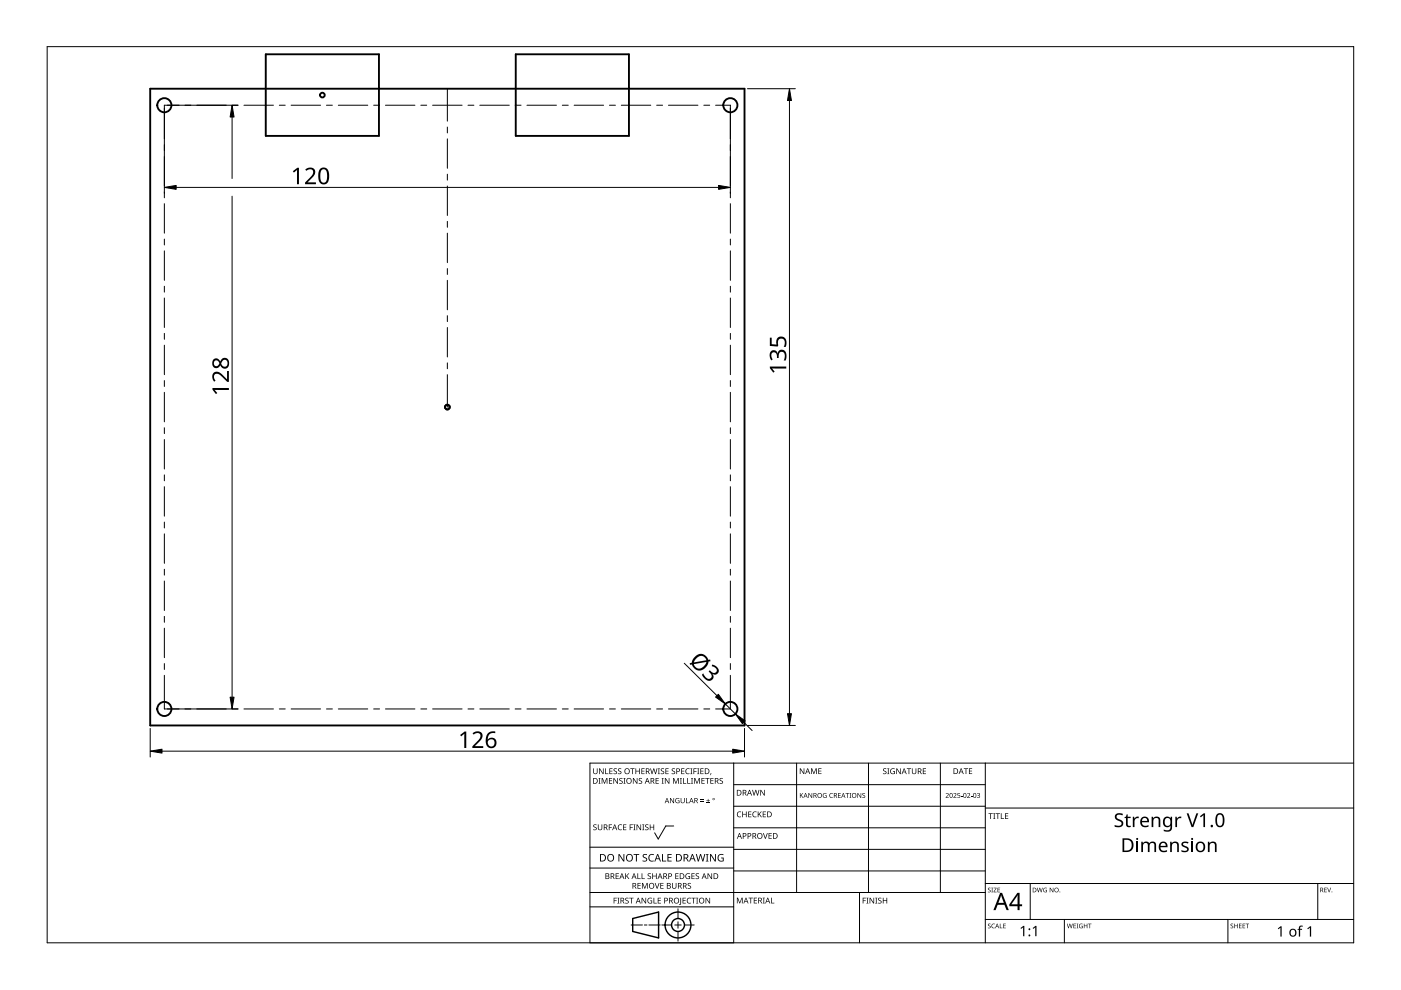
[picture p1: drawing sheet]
<svg xmlns="http://www.w3.org/2000/svg" width="297mm" height="210mm" viewBox="0 0 297 210" stroke-linecap="round" stroke-linejoin="round" font-family="sans-serif">
<g fill="none" stroke="#000" stroke-width=".21">
<path d="M94.8 18.8v6.9M34.8 30.7v1.2M34.8 33.2v6.2M38 22.3h-3.2v7.1M39.2 22.3h1.3M41.7 22.3h6.3M49.2 22.3h1.3M51.7 22.3h6.3M59.2 22.3h1.3M61.7 22.3h6.3M69.2 22.3h1.3M71.7 22.3h6.3"/>
<path d="M79.2 22.3h1.3M81.7 22.3h6.3M89.2 22.3h1.3M91.7 22.3h6.3M94.8 26.9v1.3M94.8 29.4v6.3M94.8 36.9v1.3M94.8 39.4v6.3M99.2 22.3h1.3M101.7 22.3h6.3M109.2 22.3h1.3M111.7 22.3h6.3"/>
<path d="M119.2 22.3h1.3M121.7 22.3h6.3M129.2 22.3h1.3M131.7 22.3h6.3M139.2 22.3h1.3M141.7 22.3h6.3M149.2 22.3h1.3M151.7 22.3h3.2v7.1M154.9 30.7v1.2M154.9 33.2v6.2M34.8 40.7v1.2M34.8 43.2v6.2"/>
<path d="M34.8 50.7v1.2M34.8 53.2v6.2M94.8 46.9v1.3M94.8 49.4v6.3M94.8 56.9v1.3M94.8 59.4v6.3M154.9 40.7v1.2M154.9 43.2v6.2M154.9 50.7v1.2M154.9 53.2v6.2M34.8 60.7v1.2M34.8 63.2v6.2"/>
<path d="M34.8 70.7v1.2M34.8 73.2v6.2M94.8 66.9v1.3M94.8 69.4v6.3M94.8 76.9v1.3M94.8 79.4v6.9M154.9 60.7v1.2M154.9 63.2v6.2M154.9 70.7v1.2M154.9 73.2v6.2M34.8 80.7v1.2M34.8 83.2v6.2"/>
<path d="M34.8 90.7v1.2M34.8 93.2v6.2M154.9 80.7v1.2M154.9 83.2v6.2M154.9 90.7v1.2M154.9 93.2v6.2M34.8 100.7v1.2M34.8 103.2v6.2M34.8 110.7v1.2M34.8 113.2v6.2M154.9 100.7v1.2M154.9 103.2v6.2"/>
<path d="M154.9 110.7v1.2M154.9 113.2v6.2M34.8 120.7v1.2M34.8 123.2v6.2M34.8 130.7v1.2M34.8 133.2v6.2M154.9 120.7v1.2M154.9 123.2v6.2M154.9 130.7v1.2M154.9 133.2v6.2M34.8 140.7v1.2M34.8 143.2v7.1h3.2"/>
<path d="M39.2 150.3h1.3M41.7 150.3h6.3M49.2 150.3h1.3M51.7 150.3h6.3M59.2 150.3h1.3M61.7 150.3h6.3M69.2 150.3h1.3M71.7 150.3h6.3M79.2 150.3h1.3M81.7 150.3h6.3M89.2 150.3h1.3M91.7 150.3h6.3"/>
<path d="M99.2 150.3h1.3M101.7 150.3h6.3M109.2 150.3h1.3M111.7 150.3h6.3M119.2 150.3h1.3M121.7 150.3h6.3M129.2 150.3h1.3M131.7 150.3h6.3M139.2 150.3h1.3M141.7 150.3h6.3M149.2 150.3h1.3M154.9 143.2v7.1h-3.2"/>
<path d="M154.9 140.7v1.2"/>
</g>
<g fill="none" stroke="#000" stroke-width=".4">
<path d="M31.8 18.8h126.1v135h-126.1zM56.3 11.5h24v17.3h-24zM109.3 11.5h24v17.3h-24z"/>
<circle cx="34.8" cy="22.3" r="1.5"/>
<circle cx="154.9" cy="22.3" r="1.5"/>
<circle cx="34.8" cy="150.3" r="1.5"/>
<circle cx="154.9" cy="150.3" r="1.5"/>
</g>
<g fill="none" stroke="#000" stroke-width=".4">
<circle cx="68.3" cy="20.2" r=".5"/>
<circle cx="94.8" cy="86.3" r=".5"/>
</g>
<path d="M10 9.9h277v190h-277z" fill="none" stroke="#000" stroke-width=".21"/>
<g fill="none" stroke="#000" stroke-width=".21">
<path d="M125.1 179.6h30.5M142.8 175.1h-1.6l-1.6 2.8-.8-1.3M155.6 161.8v38.1h-30.5v-38.1h161.9M155.6 166.4h53.3M155.6 170.9h53.3M155.6 175.5h53.3M168.9 161.8v27.4M184.1 161.8v27.4M199.4 161.8v27.4M208.9 161.8v38.1M208.9 171.3h78.1M125.1 192.3h30.5"/>
<path d="M125.1 189.2h83.8M125.1 184h30.5M133.8 196.1h2.4M136.6 196.1h.6M137.6 196.1h2.4M140.3 196.1h2.1M143.1 196.1h1.3M143.7 192.7v2M143.7 195.4v1.4M143.7 197.5v2M145.1 196.1h2.1M155.6 180.1h53.3"/>
<path d="M155.6 184.7h53.3M182.2 189.2v10.7M208.9 194.9h78.1M208.9 187.3h78.1M218.4 187.3v7.6M225.7 194.9v5M260.3 194.9v5M279.4 187.3v7.6"/>
</g>
<g fill="#000">
<path d="M125.8 174.9l.5-.1h.2l-.1 .2a.25 .25 0 0 0-.3-.1 .25 .25 0 0 0 0 .4 .4 .4 0 0 1 .4 .3 .4 .4 0 0 1-.2 .5 .4 .4 0 0 1-.5-.3v.1a.27 .27 0 0 0 .5 0 .27 .27 0 0 0-.1-.4l-.4-.2zM125.8 162.9h.1v.8a.32 .32 0 0 0 .3 .3 .32 .32 0 0 0 .3-.3v-.8h.2v.8a.47 .47 0 0 1-.5 .4 .47 .47 0 0 1-.4-.4zM126.9 165h.4l-.1 .1v1l.1 .1h-.4l.1-.1v-1zM126.8 174.8h.1v.8a.32 .32 0 0 0 .3 .3 .32 .32 0 0 0 .3-.3v-.8h.2v.8a.47 .47 0 0 1-.5 .4 .47 .47 0 0 1-.4-.4zM127 162.9h.2l.6 1v-1h.2v1.2h-.2l-.7-1 .1 1h-.2zM127.6 165h.2l.4 1 .4-1h.2v1.2h-.2v-1.1l-.4 1.1h-.1l-.4-1.1v1.1h-.1zM128.3 162.9h.2v1.1h.5v.1h-.7zM129.1 174.8h.7v.1h-.6v.5h.5v.1h-.5v.5h-.1zM129.1 165h.7v.1h-.5v.4h.5v.1h-.5v.4h.5v.2h-.7zM129.2 162.9h.7v.1h-.5v.4h.4v.2h-.4v.4h.5v.1h-.7zM130.1 163l.5-.1 .2 .1v.1a.25 .25 0 0 0-.4-.1 .25 .25 0 0 0 0 .4 .4 .4 0 0 1 .4 .3 .4 .4 0 0 1-.2 .5 .4 .4 0 0 1-.5-.3v.1a.27 .27 0 0 0 .5 0 .27 .27 0 0 0-.1-.4l-.4-.2zM130.1 165h.1l.7 1v-1h.1v1.2h-.2l-.6-1v1h-.1z"/>
<path d="M131.1 175l.5-.2 .3 .1-.1 .1a.49 .49 0 0 0-.7 .4 .49 .49 0 0 0 .8 .4 .57 .57 0 0 1-.8 0 .57 .57 0 0 1 0-.8zM131.1 163l.4-.1 .2 .1v.1a.25 .25 0 0 0-.4-.1 .25 .25 0 0 0 0 .4 .4 .4 0 0 1 .5 .3 .4 .4 0 0 1-.3 .5 .4 .4 0 0 1-.5-.3l.1 .1a.27 .27 0 0 0 .4 0 .27 .27 0 0 0-.1-.4l-.3-.2zM131.3 165.1l.5-.2 .2 .1v.1a.25 .25 0 0 0-.4-.1 .25 .25 0 0 0 0 .4 .4 .4 0 0 1 .4 .3 .4 .4 0 0 1-.2 .5 .4 .4 0 0 1-.5-.2h.1a.27 .27 0 0 0 .4 .1 .27 .27 0 0 0-.1-.4l-.4-.3zM132.2 165h.4l-.1 .1v1l.1 .1h-.4l.1-.1v-1zM132.1 174.8h.7v.1h-.5v.4h.5v.1h-.5v.5h.5v.1h-.7zM133.5 174.8h.7v.1h-.5v.5h.5v.1h-.5v.5h-.2zM133.6 162.9h.9v.1h-.3v1.1h-.2v-1.1h-.4zM134.3 174.8h.4l-.1 .1v1l.1 .1h-.4l.1-.1v-1zM134.2 165h.2l.6 1v-1h.2v1.2h-.2l-.7-1v1h-.1zM134.7 162.9h.2v.5h.6v-.5h.2v1.2h-.2v-.5h-.6v.5h-.2zM135 174.8h.1l.7 1v-1h.1v1.2h-.2l-.6-1v1h-.1zM135.5 165.1l.4-.2 .2 .1v.1a.25 .25 0 0 0-.4-.1 .25 .25 0 0 0 0 .4 .4 .4 0 0 1 .5 .3 .4 .4 0 0 1-.3 .5 .4 .4 0 0 1-.5-.2h.1a.27 .27 0 0 0 .4 .1 .27 .27 0 0 0-.1-.4l-.3-.3z"/>
<path d="M136.2 174.8h.4l-.1 .1v1l.1 .1h-.4l.1-.1v-1zM136 162.9h.7v.1h-.6v.4h.5v.2h-.5v.4h.6v.1h-.7zM136.8 174.9l.4-.1h.3l-.1 .2a.25 .25 0 0 0-.3-.1 .25 .25 0 0 0 0 .4 .4 .4 0 0 1 .4 .3 .4 .4 0 0 1-.3 .5 .4 .4 0 0 1-.4-.3v.1a.27 .27 0 0 0 .5 0 .27 .27 0 0 0-.1-.4l-.4-.2zM137.8 174.8h.1v.5h.6v-.5h.2v1.2h-.2v-.6h-.6v.6h-.1zM137.8 162.9h.2l.3 1 .2-1h.2l.3 1 .2-1h.2l-.3 1.2h-.2l-.3-1-.3 1h-.1zM139 165h.7v.1h-.5v.4h.4v.1h-.4v.4h.5v.2h-.7zM139.5 162.9h.4l-.1 .1v1l.1 .1h-.4l.1-.1v-1zM140.3 165h.4l-.1 .1v1l.1 .1h-.4l.1-.1v-1zM140.1 163l.5-.1 .2 .1v.1a.25 .25 0 0 0-.4-.1 .25 .25 0 0 0 0 .4 .4 .4 0 0 1 .4 .3 .4 .4 0 0 1-.2 .5 .4 .4 0 0 1-.5-.3l.1 .1a.27 .27 0 0 0 .4 0 .27 .27 0 0 0-.1-.4l-.4-.2zM141.1 162.9h.7v.1h-.6v.4h.5v.2h-.5v.4h.6v.1h-.7zM141 165h.1l.7 1v-1h.1v1.2h-.2l-.6-1v1h-.1zM142.1 169.2h.1l.6 .9v-.9h.1v1.1h-.1l-.6-.9v.9h-.1z"/>
<path d="M142.5 163l.4-.1 .2 .1v.1a.25 .25 0 0 0-.4-.1 .25 .25 0 0 0 0 .4 .4 .4 0 0 1 .4 .3 .4 .4 0 0 1-.2 .5 .4 .4 0 0 1-.5-.3l.1 .1a.27 .27 0 0 0 .4 0 .27 .27 0 0 0-.1-.4l-.4-.2zM142.7 165h.2l.4 1 .4-1h.2v1.2h-.1v-1.1l-.4 1.1h-.2l-.4-1.1v1.1h-.1zM143.3 169.3l.5-.1 .3 .1-.1 .1a.45 .45 0 0 0-.7 .3 .45 .45 0 0 0 .6 .5v-.4h-.2v-.1h.4v.6a.6 .6 0 0 1-.8-.2 .6 .6 0 0 1 0-.8zM144.1 165h.5l-.2 .1v1l.2 .1h-.5l.2-.1v-1zM144.8 165h.2v1h.5v.2h-.7zM144.4 162.9h.7v.1h-.5v.4h.5v.2h-.5v.4h.5v.1h-.7zM144.3 169.2h.2v.7a.28 .28 0 0 0 .2 .3 .28 .28 0 0 0 .3-.3v-.7h.2v.7a.42 .42 0 0 1-.5 .4 .42 .42 0 0 1-.4-.4zM145.4 169.2h.2v1h.5v.1h-.7zM145.7 165h.2v1h.5v.2h-.7zM145.5 163.1l.4-.2 .3 .1v.1a.49 .49 0 0 0-.7 .4 .49 .49 0 0 0 .7 .5 .57 .57 0 0 1-.8-.1 .57 .57 0 0 1 0-.8zM146.4 162.9h.4l-.1 .1v1l.1 .1h-.4l.1-.1v-1zM146.5 165h.4l-.1 .1v1l.1 .1h-.4l.1-.1v-1z"/>
<path d="M147 162.9h.7v.1h-.5v.5h.5v.1h-.5v.5h-.2zM147.2 165h.2l.4 1 .4-1h.2v1.2h-.2l.1-1.1-.5 1.1h-.1l-.4-1.1v1.1h-.1zM147.8 162.9h.5l-.2 .1v1l.2 .1h-.5l.2-.1v-1zM148.5 169.9h.7v.1h-.7zM148.5 169.5h.7v.2h-.7zM148.5 162.9h.7v.1h-.6v.4h.5v.2h-.5v.4h.6v.1h-.7zM148.7 165h.7v.1h-.5v.4h.5v.1h-.5v.4h.5v.2h-.7zM149.8 170.2h.7v.1h-.7zM149.5 165h.9v.1h-.3v1.1h-.2v-1.1h-.4zM150.1 169.4l.1 .3h.3l-.3 .1v.3l-.1-.3h-.3l.3-.1zM150.7 163.9h.1l-.2 .4zM150.6 165h.7v.1h-.5v.4h.5v.1h-.5v.4h.5v.2h-.7z"/>
<path d="M152.6 165.1l.4-.2 .3 .1-.1 .1a.25 .25 0 0 0-.4-.1 .25 .25 0 0 0 0 .4 .4 .4 0 0 1 .5 .3 .4 .4 0 0 1-.3 .5 .4 .4 0 0 1-.5-.2h.1a.27 .27 0 0 0 .5 .1 .27 .27 0 0 0-.1-.4l-.4-.3zM156.4 172.2l.4-.2 .4 .1-.1 .1a.49 .49 0 0 0-.7 .5 .49 .49 0 0 0 .7 .4 .57 .57 0 0 1-.8 0 .57 .57 0 0 1 0-.8zM157.4 172.1h.1v.5h.7v-.5h.1v1.2h-.1v-.6h-.7v.6h-.1zM158.6 172.1h.7v.1h-.5v.4h.5v.1h-.5v.4h.5v.2h-.7zM159.7 172.2l.4-.2 .3 .1v.1a.49 .49 0 0 0-.7 .5 .49 .49 0 0 0 .7 .4 .57 .57 0 0 1-.8 0 .57 .57 0 0 1 0-.8zM159.5 167.5h.1l.3 1 .3-1h.1l.3 1 .3-1h.1l-.3 1.2h-.2l-.3-1.1-.3 1.1h-.1zM160.7 172.1h.1v.6l.5-.6h.2l-.5 .5 .5 .7h-.1l-.5-.6-.1 .6h-.1zM161.8 176.6h.1l.4 1.1 .3-1.1h.2l-.5 1.2h-.1zM161.2 167.5h.2l.6 1v-1h.2v1.2h-.2l-.7-1v1h-.1zM161.7 172.1h.7v.1h-.5v.4h.5v.1h-.5v.4h.5v.2h-.7zM162.9 176.6h.7v.2h-.5v.3h.5v.2h-.5v.4h.5v.1h-.7zM169.6 168.1h.1v.5l.6-.5-.4 .5 .4 .6-.5-.5-.1 .5h-.1z"/>
<path d="M169.6 162.9h.2l.6 1v-1h.1v1.2h-.1l-.7-1v1h-.1zM171.4 168.1h.1l.6 .9v-.9h.1v1.1h-.1l-.6-.9v.9h-.1zM172 162.9h.2l.4 1 .3-1h.3v1.2h-.2v-1l-.4 1h-.1l-.4-1.1v1.1h-.1zM173.5 162.9h.7v.1h-.5v.4h.4v.1h-.4v.5h.5v.1h-.7zM174.6 168.3l.4-.2 .3 .1-.2 .1a.42 .42 0 0 0-.5 .4 .42 .42 0 0 0 .5 .3v-.3l-.2-.1h.4v.5a.56 .56 0 0 1-.8-.1 .56 .56 0 0 1 .1-.7zM176 168.3l.3-.2 .3 .1v.1a.41 .41 0 0 0-.6 .4 .41 .41 0 0 0 .6 .3 .48 .48 0 0 1-.7 0 .48 .48 0 0 1 .1-.7zM177.7 168.1h.6v.2h-.5v.3h.4v.1h-.4v.4h.5v.1h-.6zM179.3 168.1h.7v.2h-.3v.9h-.1v-.9h-.3zM180.1 168.1h.4l-.1 .1v.9l.1 .1h-.4l.1-.1zM181.8 168.1h.1l.6 .9v-.9h.1v1.1h-.2l-.5-.9v.9h-.1zM182.9 168.2l.3-.1 .2 .1v.1a.25 .25 0 0 0-.4-.1 .25 .25 0 0 0 0 .4 .25 .25 0 0 0 .3 .1 .32 .32 0 0 1 0 .5 .32 .32 0 0 1-.5-.2 .25 .25 0 0 0 .4 .1 .25 .25 0 0 0 0-.3l-.3-.3zM187.3 163l.4-.1 .2 .1v.1a.25 .25 0 0 0-.4-.1 .25 .25 0 0 0 0 .4 .4 .4 0 0 1 .5 .3 .4 .4 0 0 1-.3 .5 .4 .4 0 0 1-.5-.3l.1 .1a.27 .27 0 0 0 .4 0 .27 .27 0 0 0-.1-.4l-.3-.2z"/>
<path d="M188.1 162.9h.5l-.2 .1v1l.2 .1h-.5l.2-.1v-1zM188.9 163.1l.5-.2 .3 .1v.1a.5 .5 0 0 0-.8 .4 .5 .5 0 0 0 .7 .5v-.4h-.3v-.1h.4v.6a.66 .66 0 0 1-.8-.1 .66 .66 0 0 1 0-.9zM190 162.9h.2l.7 1-.1-1h.2v1.2h-.2l-.6-1v1h-.2zM192.3 162.9h.9v.1h-.4v1.1h-.2v-1.1h-.3zM193.3 162.9h.2v.8a.32 .32 0 0 0 .3 .3 .32 .32 0 0 0 .3-.3v-.8h.2v.8a.47 .47 0 0 1-.5 .4 .47 .47 0 0 1-.5-.4zM195.7 162.9h.6v.1h-.5v.4h.5v.2h-.5v.4h.5v.1h-.6zM200.5 168.3a.37 .37 0 0 1 .6 0 .37 .37 0 0 1-.2 .5l-.2 .3h.5v.1h-.7l.3-.4a.27 .27 0 0 0 .2-.4 .27 .27 0 0 0-.4-.1zM202.1 168.3a.37 .37 0 0 1 .6 0 .37 .37 0 0 1-.2 .5l-.2 .3h.5v.1h-.7l.3-.4a.27 .27 0 0 0 .3-.4 .27 .27 0 0 0-.5-.1zM203 168.1h.5v.2h-.4v.3a.34 .34 0 0 1 .5 .1 .34 .34 0 0 1-.2 .5 .34 .34 0 0 1-.4-.2 .29 .29 0 0 0 .4 .1 .29 .29 0 0 0 0-.5 .29 .29 0 0 0-.4 0zM203.8 168.7h.3v.1h-.3zM204.3 162.9h1v.1h-.4v1.1h-.2v-1.1h-.4zM205.1 168.3a.37 .37 0 0 1 .5 0 .37 .37 0 0 1-.2 .5l-.2 .3h.5v.1h-.7l.3-.4a.27 .27 0 0 0 .3-.4 .27 .27 0 0 0-.4-.1z"/>
<path d="M205.8 168.7h.4v.1h-.4zM205.4 162.9h.7v.1h-.5v.4h.5v.1h-.5v.5h.5v.1h-.7zM207.1 168.2a.32 .32 0 0 1 .5-.1 .32 .32 0 0 1 0 .5 .33 .33 0 0 1 .1 .6 .33 .33 0 0 1-.6-.2 .26 .26 0 0 0 .4 .1 .26 .26 0 0 0 .1-.4l-.3-.1a.23 .23 0 0 0 .3-.1 .23 .23 0 0 0-.1-.3 .23 .23 0 0 0-.3 .1zM209.6 172.4h.9v.2h-.4v1h-.1v-1h-.4zM210.6 172.4h.4l-.1 .1v1l.1 .1h-.4l.1-.1v-1zM211.1 172.4h.9v.2h-.4v1h-.1v-1h-.4zM212.2 172.4h.2v1.1h.5v.1h-.7zM213.1 172.4h.7v.2h-.6v.3h.5v.2h-.5v.4h.6v.1h-.7zM236.5 172.7a1.38 1.38 0 0 1 1.6-.1l-.1 .3-.4-.1a.55 .55 0 0 0-.9 .3 .55 .55 0 0 0 .7 .6 .88 .88 0 0 1 .7 1.2 .88 .88 0 0 1-1.2 .5l-.6-.1v-.4l.2 .1a.82 .82 0 0 0 1.3-.4l-.1-.3-.5-.2a.88 .88 0 0 1-.7-1.4zM238.9 172.7h.2v.5h.6v.3h-.6v1.2l.2 .4h.4v.2a.67 .67 0 0 1-1-.6v-1.2h-.3v-.2l.3-.2zM240.2 173.2h.3v.4l.4-.4h.6l-.1 .3h-.5l-.3 .3-.1 1.6h-.3zM244.2 173.2h.3v.3a.83 .83 0 0 1 .9-.3 .83 .83 0 0 1 .6 .7v1.5h-.3v-1.4a.59 .59 0 0 0-.8-.6 .59 .59 0 0 0-.4 .8v1.2h-.3z"/>
<path d="M249.2 173.2h.3v.4l.4-.4h.6l-.1 .3h-.5l-.3 .3v1.6h-.4zM251.6 172.4h.4l.8 2.6 .9-2.6h.3l-1 3h-.4zM254.4 173.1l.8-.7h.3v3h-.4l.1-2.6-.6 .5zM130.1 190.3h.7v.2h-.5v.4h.4v.1h-.4v.6h-.2zM130.5 185.2h.7v.1h-.5v.4h.5v.1h-.5v.4h.5v.2h-.7zM130.9 190.3h.4l-.1 .2v.9l.1 .2h-.4l.1-.2v-.9zM131.1 181.1h.3l.8 1.3v-1.3h.2v1.6h-.3l-.8-1.4v1.4h-.2zM132.6 190.5l.4-.2 .3 .1-.1 .1a.25 .25 0 0 0-.4-.1 .25 .25 0 0 0 0 .4 .4 .4 0 0 1 .5 .3 .4 .4 0 0 1-.3 .5 .4 .4 0 0 1-.5-.2h.1a.27 .27 0 0 0 .5 .1 .27 .27 0 0 0-.1-.5l-.4-.2zM132.6 185.2h.1v.6l.6-.6h.1l-.5 .5 .5 .7h-.1l-.5-.6-.1 .6h-.1zM133.4 190.3h.9v.2h-.4v1.1h-.1v-1.1h-.4zM134.3 181.1h1.2v.2h-.5v1.4h-.2v-1.4h-.5zM135.1 185.2h.2v1h.5v.2h-.7z"/>
<path d="M135.2 187.2h.6v.1h-.5v.4h.5v.2h-.5v.4h.5v.1h-.6zM136 185.2h.2v1h.5v.2h-.7zM136.1 187.2h.2l.4 1 .4-1h.2v1.2h-.1v-1l-.4 1h-.2l-.4-1 .1 1h-.2zM136 190.3h.2l.7 1.1-.1-1.1h.2v1.3h-.2l-.6-1v1h-.2zM136.3 181.2l.3-.1h.6l-.2 .2a.33 .33 0 0 0-.5 .1 .33 .33 0 0 0 .4 .4 .49 .49 0 0 1 .3 .7 .49 .49 0 0 1-.8 .2l-.2-.1v-.2l.3 .1a.35 .35 0 0 0 .5-.2 .35 .35 0 0 0-.4-.4l-.3-.3zM137.4 190.5l.6-.2 .3 .1-.1 .1a.5 .5 0 0 0-.8 .4 .5 .5 0 0 0 .7 .5v-.3h-.3v-.2h.5v.6a.66 .66 0 0 1-.9-.1 .66 .66 0 0 1 0-.9zM137.4 185.3l.4-.2 .2 .1v.1a.25 .25 0 0 0-.4-.1 .25 .25 0 0 0 0 .4 .4 .4 0 0 1 .4 .3 .4 .4 0 0 1-.2 .5 .4 .4 0 0 1-.5-.2h.1a.27 .27 0 0 0 .4 .1 .27 .27 0 0 0-.1-.4l-.4-.3zM137.7 181.3l.5-.2h.5l-.1 .2a.63 .63 0 0 0-.9 .6 .63 .63 0 0 0 .9 .5v.2a.83 .83 0 0 1-1-.3 .83 .83 0 0 1 .1-1zM138.6 190.3h.1v1.1h.5v.2h-.6zM138.8 187.2h.2l.3 1.1 .4-1.1h.1l-.4 1.2h-.2zM138.3 185.2h.2v.5h.6v-.5h.1v1.2h-.1v-.6h-.6v.6h-.2zM139.5 190.3h.6v.2h-.5v.4h.5v.1h-.5v.4h.5v.2h-.6z"/>
<path d="M140.4 181.1h.2v1.4h.6v.2h-.8zM140 187.2h.7v.1h-.5v.4h.4v.2h-.4v.4h.5v.1h-.7zM141.5 181.1h.9v.2h-.7v.4h.7v.2h-.7v.6h.7v.2h-.9zM142.5 187.2h.1v.8a.32 .32 0 0 0 .4 .3 .32 .32 0 0 0 .3-.3v-.8h.1v.8a.47 .47 0 0 1-.5 .4 .47 .47 0 0 1-.4-.4zM143.2 185.2h.7v.1h-.6v.4h.5v.1h-.5v.4h.6v.2h-.7zM144.2 190.3h.2v1.3l-.1 .2-.3 .1v-.2l.2-.1zM144.7 190.3h.7v.2h-.5v.4h.5v.1h-.5v.4h.5v.2h-.7zM145.5 185.3l.4-.2 .4 .1-.1 .1a.5 .5 0 0 0-.7 .4 .5 .5 0 0 0 .7 .5v-.3h-.3v-.2h.4v.6a.66 .66 0 0 1-.9-.1 .66 .66 0 0 1 .1-.9zM145.8 190.5l.4-.2 .3 .1v.1a.49 .49 0 0 0-.7 .5 .49 .49 0 0 0 .7 .4 .57 .57 0 0 1-.8 0 .57 .57 0 0 1 0-.8zM145.9 187.3l.4-.1 .2 .1v.1a.25 .25 0 0 0-.4-.1 .25 .25 0 0 0 0 .4 .4 .4 0 0 1 .4 .3 .4 .4 0 0 1-.2 .5 .4 .4 0 0 1-.5-.3l.1 .1a.27 .27 0 0 0 .4 0 .27 .27 0 0 0-.1-.4l-.4-.2zM146.6 190.3h.9v.2h-.4v1.1h-.1v-1.1h-.4zM146.6 185.2h.7v.1h-.5v.4h.5v.1h-.5v.4h.5v.2h-.7z"/>
<path d="M147.6 190.3h.4l-.1 .2v.9l.1 .2h-.4l.1-.2v-.9zM147.5 185.3l.5-.2 .2 .1v.1a.25 .25 0 0 0-.4-.1 .25 .25 0 0 0 0 .4 .4 .4 0 0 1 .4 .3 .4 .4 0 0 1-.2 .5 .4 .4 0 0 1-.5-.2h.1a.27 .27 0 0 0 .4 .1 .27 .27 0 0 0-.1-.4l-.4-.3zM147.5 181.1h.2l.4 1.3 .3-1.3h.2l.4 1.3 .3-1.3h.2l-.4 1.6h-.2l-.4-1.4-.3 1.4h-.2zM149.7 181.1h.5l-.2 .1v1.3l.2 .2h-.5l.1-.2v-1.3zM149.6 190.3h.2l.6 1.1v-1.1h.2v1.3h-.2l-.7-1v1h-.1zM150 185.2h.2l.6 1v-1h.2v1.2h-.2l-.7-1 .1 1h-.2zM150.5 181.1h.3l.8 1.3v-1.3h.2v1.6h-.3l-.8-1.4v1.4h-.2zM152.3 181.3l.8-.2h.3l-.1 .2a.65 .65 0 0 0-1 .5 .65 .65 0 0 0 .9 .7v-.5h-.3v-.2h.5v.8a.86 .86 0 0 1-1.1-.2 .86 .86 0 0 1 0-1.1zM156.2 190.3h.3l.3 1 .4-1h.3v1.2h-.2v-1l-.4 1h-.1l-.4-1v1h-.2zM158.7 190.3h.9v.2h-.3v1h-.2v-1h-.4zM159.8 190.3h.7v.2h-.5v.3h.5v.2h-.5v.4h.5v.1h-.7zM161.7 190.3h.5l-.2 .2v.9l.2 .1h-.5l.2-.1v-.9z"/>
<path d="M163.5 190.3h.1v1.1h.6v.1h-.7zM182.9 190.3h.7v.2h-.5v.4h.5v.1h-.5v.6h-.2zM183.7 190.3h.4l-.1 .2v.9l.1 .2h-.4l.1-.2v-.9zM184.4 190.3h.1l.7 1v-1h.1v1.3h-.1l-.7-1v1h-.1zM185.6 190.3h.4l-.1 .2v.9l.1 .2h-.4l.1-.2v-.9zM186.2 190.5l.5-.2 .2 .1v.1a.25 .25 0 0 0-.4-.1 .25 .25 0 0 0 0 .4 .4 .4 0 0 1 .4 .3 .4 .4 0 0 1-.2 .5 .4 .4 0 0 1-.5-.2 .27 .27 0 0 0 .5 .1 .27 .27 0 0 0-.1-.5l-.4-.2zM187.2 190.3h.1v.6h.6v-.6h.2v1.3h-.2v-.6h-.6v.6h-.1zM209.5 188.3l.3-.1 .2 .2a.24 .24 0 0 0-.3-.1 .24 .24 0 0 0-.1 .3 .24 .24 0 0 0 .3 .1 .31 .31 0 0 1 0 .5 .31 .31 0 0 1-.5-.2 .23 .23 0 0 0 .4 .2 .23 .23 0 0 0 0-.4l-.3-.2zM209.5 195.9l.3-.1 .2 .2a.24 .24 0 0 0-.3-.1 .24 .24 0 0 0-.1 .3 .24 .24 0 0 0 .3 .1 .31 .31 0 0 1 0 .5 .31 .31 0 0 1-.5-.1 .23 .23 0 0 0 .4 .1 .23 .23 0 0 0 0-.4l-.3-.2zM210.2 188.2h.3l-.1 .1 .1 .9h-.3l.1-.1zM210.3 196l.4-.2 .2 .1v.1a.39 .39 0 0 0-.6 .3 .39 .39 0 0 0 .6 .4 .46 .46 0 0 1-.7-.1 .46 .46 0 0 1 .1-.6zM210.7 188.2h.6l-.5 .9h.5v.1h-.7l.5-.9h-.4z"/>
<path d="M212 195.8h.1v.9l.4 .1h-.5zM211.5 188.2h.5l-.4 .1v.3h.4l-.4 .1v.4l.4 .1h-.5zM212.7 195.8h.5l-.4 .1v.3h.4l-.4 .2v.3l.4 .1h-.5zM216.4 196.8l.6-.5h.2v2.2h-.3v-1.9l-.4 .4zM218.9 196.8l.6-.5h.3v2.2h-.3v-1.9l-.4 .4zM219.8 188.2h.2l.2 .8 .2-.8h.1l.2 .8 .2-.8h.2l-.3 1h-.1l-.2-.8-.3 .8h-.1zM221.3 188.3h.7h-.1a.4 .4 0 0 0-.6 .4 .4 .4 0 0 0 .6 .4v-.3l-.3-.1h.4v.5a.53 .53 0 0 1-.7-.2 .53 .53 0 0 1 0-.7zM222.6 188.2h.1l.5 .8v-.8h.1v1h-.1l-.5-.8v.8h-.1zM226.2 195.8h.1l.2 .9 .3-.9h.1l.2 .9 .2-.9h.1l-.2 1h-.1l-.3-.8-.2 .8h-.1zM227.6 195.8h.5l-.4 .1v.3h.4l-.4 .2v.3l.4 .1h-.5zM228.3 195.8h.3l-.1 .1 .1 .9h-.3l.1-.1zM228.9 196l.7-.1-.2 .1a.4 .4 0 0 0-.5 .3 .4 .4 0 0 0 .5 .4v-.3l-.2-.1h.4v.5a.53 .53 0 0 1-.7-.1 .53 .53 0 0 1 0-.7z"/>
<path d="M229.8 195.8h.1v.4h.5v-.4h.1v1h-.1v-.4h-.5v.4h-.1zM230.7 195.8h.7l-.3 .1v.9h-.1v-.9zM242 178.5h.3v.3a.83 .83 0 0 1 1.4 0 .78 .78 0 0 1 .9-.3 .78 .78 0 0 1 .5 .7v1.5h-.3v-1.5a.54 .54 0 0 0-.7-.5 .54 .54 0 0 0-.4 .7v1.3h-.3v-1.5a.55 .55 0 0 0-.7-.5 .55 .55 0 0 0-.4 .8v1.2h-.3zM248.1 178.5h.3v.3a.83 .83 0 0 1 1-.3 .83 .83 0 0 1 .5 .7v1.5h-.3v-1.4a.59 .59 0 0 0-.7-.6 .59 .59 0 0 0-.4 .8v1.2h-.4zM250.6 178.7a1.29 1.29 0 0 1 1.4-.1l-.1 .3-.5-.2a.35 .35 0 0 0-.6 .2 .35 .35 0 0 0 .4 .4l.2 .1a.66 .66 0 0 1 .6 .8 .66 .66 0 0 1-.8 .5l-.7-.1v-.4l.7 .2 .5-.2-.1-.3-.6-.3a.58 .58 0 0 1-.4-.9zM256.1 178.5h.3v.3a.83 .83 0 0 1 1-.3 .83 .83 0 0 1 .5 .7v1.5h-.3v-1.4a.59 .59 0 0 0-.7-.6 .59 .59 0 0 0-.4 .8v1.2h-.4zM260.9 195.9l.4-.1 .1 .2a.24 .24 0 0 0-.3-.1 .24 .24 0 0 0-.1 .3 .24 .24 0 0 0 .4 .1 .31 .31 0 0 1-.1 .5 .31 .31 0 0 1-.4-.1 .23 .23 0 0 0 .3 .1 .23 .23 0 0 0 .1-.4l-.4-.2zM261.7 195.8h.1v.4h.5v-.4h.1v1h-.1v-.4h-.5v.4h-.1zM262.7 195.8h.5l-.4 .1v.3h.4l-.4 .2v.3l.4 .1h-.5zM263.5 195.8h.5l-.4 .1v.3h.4l-.4 .2v.3l.4 .1h-.5zM264.1 195.8h.7l-.3 .1v.9h-.1v-.9zM270.9 196.9l.6-.5h.2v2.2h-.2v-1.9l-.4 .3z"/>
<path d="M275.5 196.4l.7-.1v.2h-.4l-.1 .2-.1 .2h.5v.2h-.5v1.5h-.2v-1.5h-.3l.3-.2zM277.2 196.9l.6-.5h.2v2.2h-.3v-1.9l-.4 .3zM280.8 188.2h.5l-.4 .1v.3h.4l-.4 .1v.4l.4 .1h-.5zM281.4 188.2h.1l.3 .8 .3-.8h.1l-.3 1h-.2z"/>
<path d="M125.7 165h.4a.61 .61 0 0 1 .6 .6 .61 .61 0 0 1-.6 .6h-.4zM125.9 165.1v.9h.2a.48 .48 0 0 0 .5-.4 .48 .48 0 0 0-.5-.5z"/>
<path d="M128 174.8h.3a.35 .35 0 0 1 .5 .2 .35 .35 0 0 1-.3 .5l.4 .5h-.2l-.3-.5h-.2v.5h-.2zM128.2 174.9v.5h.1a.23 .23 0 0 0 .3-.2 .23 .23 0 0 0-.3-.3z"/>
<path d="M130.3 174.8h.1l.5 1.2h-.2l-.1-.4h-.5l-.2 .4h-.1zM130.3 175l-.2 .5h.4z"/>
<path d="M132.3 163.5a.61 .61 0 0 1 1.2 0 .61 .61 0 0 1-1.2 0zM132.6 163.5a.45 .45 0 0 0 .8 0 .45 .45 0 0 0-.8 0z"/>
<path d="M132.7 165.6a.61 .61 0 0 1 1.2 0 .61 .61 0 0 1-1.2 0zM133 165.6a.45 .45 0 0 0 .9 0 .45 .45 0 0 0-.9 0z"/>
<path d="M136.9 162.9h.4a.35 .35 0 0 1 .4 .3 .35 .35 0 0 1-.2 .4l.3 .5h-.2l-.3-.5h-.2v.5h-.2zM137.1 163v.5h.2a.23 .23 0 0 0 .3-.2 .23 .23 0 0 0-.3-.3z"/>
<path d="M137.2 165h.1l.5 1.2h-.2l-.1-.4h-.5l-.2 .4h-.1zM137.2 165.1l-.2 .6h.4z"/>
<path d="M137.9 165h.4a.35 .35 0 0 1 .4 .2 .35 .35 0 0 1-.2 .4l.3 .6h-.2l-.3-.5h-.2v.5h-.2zM138.1 165.1v.4h.2a.23 .23 0 0 0 .3-.2 .23 .23 0 0 0-.3-.2z"/>
<path d="M141.4 169.2h.1l.4 1.1h-.1l-.2-.3h-.4l-.1 .3h-.2zM141.4 169.3l-.2 .5h.4z"/>
<path d="M143.4 162.9h.3a.41 .41 0 0 1 .5 .5 .41 .41 0 0 1-.6 .3v.4h-.2zM143.6 163v.5a.29 .29 0 0 0 .4-.2 .29 .29 0 0 0-.4-.3z"/>
<path d="M146.5 169.2h.2l.4 1.1h-.2l-.1-.3h-.4l-.2 .3h-.1zM146.6 169.3l-.2 .5h.4z"/>
<path d="M147.2 169.2h.3a.31 .31 0 0 1 .4 .2 .31 .31 0 0 1-.2 .4l.3 .5h-.2l-.2-.5h-.2v.5h-.2zM147.4 169.3v.4h.1a.21 .21 0 0 0 .3-.2 .21 .21 0 0 0-.3-.2z"/>
<path d="M149.4 162.9h.4a.61 .61 0 0 1 .6 .6 .61 .61 0 0 1-.6 .6h-.4zM149.6 163v1h.2a.48 .48 0 0 0 .4-.5 .48 .48 0 0 0-.4-.5z"/>
<path d="M151.1 169.4a.24 .24 0 0 1 .4 0 .24 .24 0 0 1-.4 0zM151.2 169.4a.14 .14 0 0 0 .2 0 .14 .14 0 0 0-.2 0z"/>
<path d="M151.6 165h.3a.35 .35 0 0 1 .4 .2 .35 .35 0 0 1-.2 .4l.3 .6h-.2l-.2-.5h-.3v.5h-.1zM151.7 165.1v.4h.2a.23 .23 0 0 0 .3-.2 .23 .23 0 0 0-.3-.2z"/>
<path d="M156.7 176.6h.1l.5 1.2h-.1l-.2-.3h-.5l-.1 .3h-.2zM156.8 176.8l-.2 .5h.4z"/>
<path d="M156.2 167.5h.4a.61 .61 0 0 1 .6 .6 .61 .61 0 0 1-.6 .6h-.4zM156.4 167.6v1h.1a.48 .48 0 0 0 .5-.5 .48 .48 0 0 0-.4-.5z"/>
<path d="M157.5 167.5h.3a.35 .35 0 0 1 .4 .2 .35 .35 0 0 1-.2 .4l.3 .6h-.1l-.3-.5h-.3v.5h-.1zM157.6 167.6v.5h.2a.23 .23 0 0 0 .3-.3 .23 .23 0 0 0-.3-.2z"/>
<path d="M157.5 176.6h.3a.41 .41 0 0 1 .5 .5 .41 .41 0 0 1-.7 .3v.4h-.1zM157.6 176.8v.4a.29 .29 0 0 0 .5-.2 .29 .29 0 0 0-.5-.2z"/>
<path d="M158.5 176.6h.3a.41 .41 0 0 1 .5 .5 .41 .41 0 0 1-.6 .3v.4h-.2zM158.7 176.8v.4a.29 .29 0 0 0 .4-.2 .29 .29 0 0 0-.4-.2z"/>
<path d="M158.8 167.5h.2l.5 1.2h-.2l-.2-.4h-.4l-.2 .4h-.1zM158.9 167.6l-.2 .6h.4z"/>
<path d="M159.5 176.6h.4a.35 .35 0 0 1 .4 .3 .35 .35 0 0 1-.2 .4l.3 .5h-.2l-.3-.5h-.2v.5h-.2zM159.7 176.8v.4h.2a.23 .23 0 0 0 .3-.2 .23 .23 0 0 0-.3-.2z"/>
<path d="M160.4 177.2a.65 .65 0 0 1 1.3 0 .65 .65 0 0 1-1.3 0zM160.7 177.2a.45 .45 0 0 0 .9 0 .45 .45 0 0 0-.9 0z"/>
<path d="M162.7 172.1h.3a.61 .61 0 0 1 .6 .6 .61 .61 0 0 1-.6 .6h-.3zM162.8 172.2v.9h.2a.48 .48 0 0 0 .5-.4 .48 .48 0 0 0-.5-.5z"/>
<path d="M163.9 176.6h.4a.61 .61 0 0 1 .6 .7 .61 .61 0 0 1-.7 .5h-.3zM164 176.8v.9h.2a.48 .48 0 0 0 .5-.4 .48 .48 0 0 0-.5-.5z"/>
<path d="M170.7 168.1l.6 1.1-.3-.3h-.4l-.3 .3zM170.8 168.3l-.2 .4h.4z"/>
<path d="M171.2 162.9h.1l.5 1.2h-.2l-.1-.4h-.5l-.1 .4h-.2zM171.2 163.1l-.1 .5h.3z"/>
<path d="M172.5 168.1h.3a.29 .29 0 0 1 .3 .2 .29 .29 0 0 1-.2 .4l.3 .5h-.1l-.3-.5h-.2v.5h-.1zM172.6 168.3v.3h.2a.2 .2 0 0 0 .2-.2 .2 .2 0 0 0-.2-.1z"/>
<path d="M173.2 168.7a.55 .55 0 0 1 1.1 0 .55 .55 0 0 1-1.1 0zM173.5 168.7a.38 .38 0 0 0 .7 0 .38 .38 0 0 0-.7 0z"/>
<path d="M176.8 168.1h.3a.29 .29 0 0 1 .3 .2 .29 .29 0 0 1-.2 .4l.3 .5h-.1l-.3-.5h-.2v.5h-.1zM176.9 168.3v.3h.2a.2 .2 0 0 0 .2-.2 .2 .2 0 0 0-.2-.1z"/>
<path d="M178.7 168.1l.6 1.1-.3-.3h-.4l-.3 .3zM178.8 168.3l-.2 .4h.4z"/>
<path d="M180.5 168.7a.55 .55 0 0 1 1.1 0 .55 .55 0 0 1-1.1 0zM180.8 168.7a.38 .38 0 0 0 .7 0 .38 .38 0 0 0-.7 0z"/>
<path d="M191.6 162.9h.2l.4 1.2h-.1l-.2-.4h-.4l-.2 .4h-.1zM191.7 163.1l-.2 .5h.4z"/>
<path d="M194.6 162.9h.3a.35 .35 0 0 1 .5 .2 .35 .35 0 0 1-.3 .5l.4 .5h-.2l-.3-.5h-.3v.5h-.1zM194.7 163v.5h.2a.23 .23 0 0 0 .3-.2 .23 .23 0 0 0-.3-.3z"/>
<path d="M201.4 168.2l.4-.1 .2 .3v.5l-.2 .3-.3-.1-.2-.2zM201.5 168.3v.1a.37 .37 0 0 0-.1 .4 .37 .37 0 0 0 .4 .2 .4 .4 0 0 0 .1-.4 .4 .4 0 0 0-.4-.3z"/>
<path d="M202.2 162.9h.3a.61 .61 0 0 1 .6 .6 .61 .61 0 0 1-.6 .6h-.3zM202.3 163v1h.2a.48 .48 0 0 0 .5-.5 .48 .48 0 0 0-.5-.5z"/>
<path d="M203.7 162.9h.2l.4 1.2h-.1l-.2-.4h-.5l-.1 .4h-.2zM203.8 163.1l-.2 .5h.4z"/>
<path d="M204.4 168.2l.3-.1 .2 .3v.5l-.2 .3-.3-.1-.1-.2zM204.4 168.3v.1a.37 .37 0 0 0-.1 .4 .37 .37 0 0 0 .4 .2 .4 .4 0 0 0 .1-.5 .4 .4 0 0 0-.4-.2z"/>
<path d="M206.4 168.2l.4-.1 .2 .3v.5l-.2 .3-.3-.1-.2-.2zM206.5 168.3v.1a.37 .37 0 0 0-.1 .4 .37 .37 0 0 0 .4 .2 .4 .4 0 0 0 .1-.5 .4 .4 0 0 0-.4-.2z"/>
<path d="M238 177.7h.9a1.46 1.46 0 0 1 1.4 1.5 1.46 1.46 0 0 1-1.5 1.5h-.8zM238.4 178.1v2.2h.4a1.14 1.14 0 0 0 1.1-1.1 1.14 1.14 0 0 0-1.1-1.1z"/>
<path d="M242 173.4a.94 .94 0 0 1 1.2-.2 .94 .94 0 0 1 .4 1.1h-1.5a.83 .83 0 0 0 .5 .8 .83 .83 0 0 0 .9-.2v.4a1.19 1.19 0 0 1-1.6-.3 1.19 1.19 0 0 1 .1-1.6zM242.3 173.6l-.2 .5h1.1a.54 .54 0 0 0-.3-.6 .54 .54 0 0 0-.6 .1z"/>
<path d="M246.9 173.3l.7-.2 .6 .4v-.3h.3v2.2a1.1 1.1 0 0 1-1.8 .8v-.3a.87 .87 0 0 0 1.4-.3l.1-.5a.96 .96 0 0 1-1.3 .1 .96 .96 0 0 1-.3-1.2zM247.2 173.6l-.2 .3a.74 .74 0 0 0 0 .9 .74 .74 0 0 0 .9 .2 .86 .86 0 0 0 .3-1 .86 .86 0 0 0-.9-.5z"/>
<path d="M253.8 178.7a1.08 1.08 0 0 1 1.5 .1 1.08 1.08 0 0 1-.1 1.6 1.08 1.08 0 0 1-1.6-.2 1.47 1.47 0 0 1 .2-1.5zM254.1 178.8a.85 .85 0 0 0-.2 1.1 .85 .85 0 0 0 .9 .4 .82 .82 0 0 0 .4-1 .82 .82 0 0 0-1.1-.5z"/>
<path d="M258 172.6a1.01 1.01 0 0 1 1.2 0 1.01 1.01 0 0 1 .4 1.1 1.25 1.25 0 0 1-1 1.7 1.34 1.34 0 0 1-.9-1.9zM258.3 172.9a1.81 1.81 0 0 0 .2 2.2 .68 .68 0 0 0 .7-.9 1.13 1.13 0 0 0-.6-1.5z"/>
<path d="M128.4 185.2h.3a.31 .31 0 0 1 .4 .1 .31 .31 0 0 1-.2 .4 .33 .33 0 0 1 .3 .4 .33 .33 0 0 1-.4 .3h-.4zM128.5 185.8v.4h.3a.23 .23 0 0 0 .2-.2 .23 .23 0 0 0-.3-.2zM128.5 185.3v.4h.2a.21 .21 0 0 0 .3-.2 .21 .21 0 0 0-.3-.2z"/>
<path d="M127.2 181.1h.5a.79 .79 0 0 1 .8 .8 .79 .79 0 0 1-.9 .8h-.4zM127.4 181.2v1.3h.2a.62 .62 0 0 0 .7-.6 .62 .62 0 0 0-.6-.7z"/>
<path d="M129.5 185.2h.3a.35 .35 0 0 1 .4 .2 .35 .35 0 0 1-.2 .4l.3 .6h-.1l-.3-.5h-.3v.5h-.1zM129.6 185.3v.4h.2a.23 .23 0 0 0 .3-.2 .23 .23 0 0 0-.3-.2z"/>
<path d="M128.9 181.3a.77 .77 0 0 1 1.2 .1 .77 .77 0 0 1-.2 1.1 .77 .77 0 0 1-1.1-.3v-.5zM129.1 181.4a.63 .63 0 0 0-.2 .8 .63 .63 0 0 0 .9 .2l.1-.1a.61 .61 0 0 0 0-.8 .61 .61 0 0 0-.8-.1z"/>
<path d="M131.6 190.3h.3a.35 .35 0 0 1 .4 .3 .35 .35 0 0 1-.2 .4l.3 .6h-.1l-.3-.5h-.3v.5h-.1zM131.7 190.5v.4h.2a.23 .23 0 0 0 .3-.2 .23 .23 0 0 0-.3-.2z"/>
<path d="M131.8 185.2h.1l.5 1.2h-.2l-.1-.4h-.5l-.1 .4h-.2zM131.8 185.3l-.1 .6h.3z"/>
<path d="M132.9 181.3a.77 .77 0 0 1 1.1 0 .77 .77 0 0 1-.1 1.2 .77 .77 0 0 1-1.1-.3l-.1-.5zM133.1 181.4a.63 .63 0 0 0-.2 .8 .63 .63 0 0 0 .9 .2l.1-.1a.61 .61 0 0 0 0-.8 .61 .61 0 0 0-.8-.1z"/>
<path d="M134.1 187.2h.3a.35 .35 0 0 1 .5 .2 .35 .35 0 0 1-.3 .5l.4 .5h-.2l-.3-.5h-.2v.5h-.2zM134.3 187.3v.5h.1a.23 .23 0 0 0 .3-.2 .23 .23 0 0 0-.3-.3z"/>
<path d="M134.4 185.2h.1l.5 1.2h-.2l-.1-.4h-.5l-.2 .4h-.1zM134.4 185.3l-.2 .6h.4z"/>
<path d="M135.3 190.3h.1l.5 1.3h-.2l-.1-.4h-.5l-.2 .4h-.1zM135.3 190.5l-.2 .5h.4z"/>
<path d="M137.5 187.8a.61 .61 0 0 1 1.2 0 .61 .61 0 0 1-1.2 0zM137.8 187.8a.45 .45 0 0 0 .8 0 .45 .45 0 0 0-.8 0z"/>
<path d="M139.3 181.1h.2l.6 1.6h-.2l-.2-.5h-.6l-.2 .5h-.2zM139.4 181.3l-.2 .7h.5z"/>
<path d="M139.9 185.2h.1l.5 1.2h-.2l-.1-.4h-.5l-.1 .4h-.2zM139.9 185.3l-.2 .6h.4z"/>
<path d="M140.6 185.2h.4a.35 .35 0 0 1 .4 .2 .35 .35 0 0 1-.2 .4l.3 .6h-.2l-.3-.5h-.2v.5h-.2zM140.8 185.3v.4h.2a.23 .23 0 0 0 .3-.2 .23 .23 0 0 0-.3-.2z"/>
<path d="M141.4 187.2h.3a.31 .31 0 0 1 .5 .2 .31 .31 0 0 1-.2 .4 .33 .33 0 0 1 .2 .4 .33 .33 0 0 1-.4 .2h-.4zM141.5 187.9v.4h.3a.23 .23 0 0 0 .3-.2 .23 .23 0 0 0-.3-.2zM141.5 187.3v.4h.3a.21 .21 0 0 0 .2-.2 .21 .21 0 0 0-.3-.2z"/>
<path d="M140.8 190.3h.4a.41 .41 0 0 1 .4 .5 .41 .41 0 0 1-.6 .3v.5h-.2zM141 190.5v.5a.29 .29 0 0 0 .5-.3 .29 .29 0 0 0-.5-.2z"/>
<path d="M141.9 190.3h.3a.35 .35 0 0 1 .4 .3 .35 .35 0 0 1-.2 .4l.3 .6h-.1l-.3-.5h-.3v.5h-.1zM142 190.5v.4h.2a.23 .23 0 0 0 .3-.2 .23 .23 0 0 0-.3-.2z"/>
<path d="M141.7 185.2h.3a.41 .41 0 0 1 .5 .5 .41 .41 0 0 1-.6 .2v.5h-.2zM141.9 185.3v.5a.29 .29 0 0 0 .4-.3 .29 .29 0 0 0-.4-.2z"/>
<path d="M143.7 187.2h.4a.35 .35 0 0 1 .4 .2 .35 .35 0 0 1-.2 .5l.3 .5h-.2l-.3-.5h-.2v.5h-.2zM143.9 187.3v.5h.2a.23 .23 0 0 0 .3-.2 .23 .23 0 0 0-.3-.3z"/>
<path d="M142.8 191a.61 .61 0 0 1 1.2 0 .61 .61 0 0 1-1.2 0zM143 191a.45 .45 0 0 0 .9 0 .45 .45 0 0 0-.9 0z"/>
<path d="M143.3 181.1h.5a.79 .79 0 0 1 .8 .8 .79 .79 0 0 1-.8 .8h-.5zM143.5 181.2v1.3h.2a.62 .62 0 0 0 .7-.6 .62 .62 0 0 0-.6-.7z"/>
<path d="M144.8 187.2h.3a.35 .35 0 0 1 .5 .2 .35 .35 0 0 1-.3 .5l.4 .5h-.2l-.3-.5h-.3v.5h-.1zM144.9 187.3v.5h.2a.23 .23 0 0 0 .3-.2 .23 .23 0 0 0-.3-.3z"/>
<path d="M144.1 185.2h.4a.61 .61 0 0 1 .6 .6 .61 .61 0 0 1-.6 .6h-.4zM144.3 185.3v.9h.1a.48 .48 0 0 0 .5-.4 .48 .48 0 0 0-.4-.5z"/>
<path d="M144.9 181.1h.5a.45 .45 0 0 1 .5 .3 .45 .45 0 0 1-.3 .6l.5 .7h-.3l-.4-.7h-.3v.7h-.2zM145.1 181.3v.5h.3a.3 .3 0 0 0 .3-.3 .3 .3 0 0 0-.3-.2z"/>
<path d="M146.7 181.1h.2l.6 1.6h-.2l-.2-.5h-.6l-.2 .5h-.2zM146.8 181.3l-.2 .7h.5z"/>
<path d="M148.1 191a.61 .61 0 0 1 1.2 0 .61 .61 0 0 1-1.2 0zM148.4 191a.45 .45 0 0 0 .9 0 .45 .45 0 0 0-.9 0z"/>
<path d="M149.2 185.2h.2l.4 1.2h-.1l-.2-.4h-.4l-.2 .4h-.1zM149.3 185.3l-.2 .6h.4z"/>
<path d="M151.3 185.2h.4a.61 .61 0 0 1 .6 .6 .61 .61 0 0 1-.7 .6h-.3zM151.5 185.3v.9h.1a.48 .48 0 0 0 .5-.4 .48 .48 0 0 0-.4-.5z"/>
<path d="M158.1 190.3h.1l.5 1.2h-.2l-.1-.3h-.5l-.1 .3h-.2zM158.2 190.5l-.2 .5h.4z"/>
<path d="M160.8 190.3h.3a.35 .35 0 0 1 .4 .3 .35 .35 0 0 1-.2 .4l.3 .5h-.1l-.3-.5h-.3v.5h-.1zM160.9 190.5v.4h.2a.23 .23 0 0 0 .3-.2 .23 .23 0 0 0-.3-.2z"/>
<path d="M162.7 190.3h.1l.5 1.2h-.1l-.2-.3h-.5l-.1 .3h-.2zM162.8 190.5l-.2 .5h.4z"/>
<path d="M211.4 195.8l.5 1-.3-.3h-.4l-.2 .3zM211.4 196l-.1 .4h.3z"/>
<path d="M212 189.3h.5l1.4 3.7h-.5l-.4-1.2h-1.5l-.4 1.2h-.5zM212.2 189.8l-.5 1.6h1.1z"/>
<path d="M215.7 189.3h.5v2.4h.5v.4h-.5v.9h-.5v-.9h-1.7v-.3zM215.7 189.8l-1.3 1.9h1.3z"/>
<path d="M219 188.2h.3a.49 .49 0 0 1 .4 .5 .49 .49 0 0 1-.5 .5h-.2zM219.1 188.3v.8l.3-.1 .2-.2v-.3z"/>
<path d="M223.5 188.7a.49 .49 0 0 1 .9 0 .49 .49 0 0 1-.9 0zM223.7 188.7a.36 .36 0 0 0 .7 0 .36 .36 0 0 0-.7 0z"/>
<path d="M245.9 178.7a.94 .94 0 0 1 1.2-.2 .94 .94 0 0 1 .4 1.1h-1.5a.83 .83 0 0 0 .5 .8 .83 .83 0 0 0 .9-.2v.4a1.19 1.19 0 0 1-1.5-.3 1.19 1.19 0 0 1 0-1.6zM246.2 178.9l-.2 .4h1.2a.54 .54 0 0 0-.3-.5 .54 .54 0 0 0-.7 .1z"/>
<path d="M273.6 197.1a.82 .82 0 0 1 1.2 .1 .82 .82 0 0 1-.2 1.2 .82 .82 0 0 1-1.2-.4zM273.8 197.2a.6 .6 0 0 0-.2 .9 .6 .6 0 0 0 .9 .1l.1-.3a.53 .53 0 0 0-.1-.6 .53 .53 0 0 0-.7-.1z"/>
<path d="M279.9 188.2h.3a.28 .28 0 0 1 .3 .2 .28 .28 0 0 1-.1 .3l.2 .5-.4-.4h-.2v.4h-.1zM280 188.3v.4h.2a.19 .19 0 0 0 .2-.2 .19 .19 0 0 0-.2-.2z"/>
<circle cx="241.1" cy="177.9" r=".22"/>
<circle cx="252.8" cy="177.9" r=".22"/>
<circle cx="256.9" cy="175.2" r=".26"/>
<circle cx="218.3" cy="198.3" r=".2"/>
<circle cx="218.3" cy="197" r=".2"/>
<circle cx="224.7" cy="189.1" r=".09"/>
<circle cx="282.4" cy="189.1" r=".09"/>
</g>
<g fill="none" stroke="#000" stroke-width=".3">
<path d="M134.1 194.7l5.5-1.3v5.5l-5.5-1.4z"/>
<circle cx="143.7" cy="196.1" r="1.37"/>
<circle cx="143.7" cy="196.1" r="2.74"/>
</g>
<path d="M241.1 178.5v2.2M252.8 178.5v2.2" fill="none" stroke="#000" stroke-width=".36"/>
<g fill="none" stroke="#000" stroke-width=".21">
<path d="M158.5 18.8h10.1M34.8 22.9v18.1M35.5 22.3h15M37.3 39.7h115.1M49.2 24.8v13.1M154.9 22.9v18.1M167.4 21.3v130M49.2 41.6v106.2M31.8 154.4v6.1M34.3 159.3h121.1M35.5 150.3h15M145.1 140.6l6.9 6.9"/>
<path d="M153.8 149.3l2.1 2.1M157.7 153.1l1.8 1.8M157.9 154.4v6.1M158.5 153.8h10.1"/>
</g>
<path d="M49.2 22.3l.4 2.5h-.8zM152.4 39.3l2.5 .4-2.5 .4zM167.4 18.8l.4 2.5h-.8zM34.8 39.7l2.5-.4v.8zM31.8 159.3l2.5-.5v.9zM48.8 147.8h.8l-.4 2.5zM152.3 147.2l1.5 2.1-2.1-1.5zM155.4 158.8l2.5 .5-2.5 .4zM155.9 151.4l2.1 1.4-.6 .6zM167 151.3h.8l-.4 2.5z" fill="#000" stroke="#000" stroke-width=".21"/>
<g fill="#000">
<path d="M62.1 36.3l.9-.7h.4v3.5h-.4v-3.1l-.7 .6zM64.7 35.9a1.16 1.16 0 0 1 1.4-.4 1.16 1.16 0 0 1 .7 1.2l-.3 .6-1.3 1.4h1.8v.4h-2.3v-.4l1.1-1.1a.98 .98 0 0 0 .2-1.7h-.4l-.7 .3zM45.2 79.1a1.5 1.5 0 0 1 2.2 .6l.7 .7v-1.7h.4v2.3h-.3l-1.1-1.1a.98 .98 0 0 0-1.7-.3v.5l.3 .6-.3 .2a1.47 1.47 0 0 1-.2-1.8zM163.4 74.5a.85 .85 0 0 1 .9-.2 .85 .85 0 0 1 .6 .7 .93 .93 0 0 1 1-.9 .93 .93 0 0 1 .8 1.1l-.1 1.2h-.4a1.24 1.24 0 0 0-.3-1.8 .71 .71 0 0 0-.8 1v.3h-.4a.81 .81 0 0 0 0-.9 .81 .81 0 0 0-.9-.3 1.02 1.02 0 0 0 0 1.5l-.3 .2a1.65 1.65 0 0 1-.1-1.9zM163.2 71.6h.4v1.4l1 .1a1.17 1.17 0 0 1 1-1.8 1.17 1.17 0 0 1 1.1 1.6l-.1 .7h-.4a1.03 1.03 0 0 0-.6-1.8 .93 .93 0 0 0-.6 1.5l-.1 .2-1.7-.2zM163.2 77.7h3.5v.4h-3l.5 .7-.2 .2-.8-.9zM45 82.3h3.5v.4h-3l.6 .6-.3 .3-.8-1zM97.6 155.8l.9-.7h.4v3.5h-.5l.1-3-.7 .5zM100.2 155.5a1.16 1.16 0 0 1 1.3-.5 1.16 1.16 0 0 1 .8 1.2l-.3 .7-1.3 1.3h1.8v.4h-2.4v-.4l1.2-1.1a.98 .98 0 0 0 .2-1.6l-.5-.1-.6 .4zM149.1 142.8a1.24 1.24 0 0 0 1.5 1 .71 .71 0 0 0-.1-1.2l-.3-.2 .3-.3a.81 .81 0 0 0 .7 .6 .81 .81 0 0 0 .8-.4 1.02 1.02 0 0 0-1.1-1l.1-.4a1.25 1.25 0 0 1 1.1 .6 1.25 1.25 0 0 1 .1 1.3 .85 .85 0 0 1-1.2 .1 .93 .93 0 0 1-.1 1.3 .93 .93 0 0 1-1.3-.1l-.8-1.1z"/>
<path d="M67.9 35.8a1.16 1.16 0 0 1 1.3-.1 1.16 1.16 0 0 1 .6 1.2 1.69 1.69 0 0 1-1 2.2 1.27 1.27 0 0 1-1.3-1.6l.1-1.1zM68.2 36.1a2.16 2.16 0 0 0 .3 2.6 .82 .82 0 0 0 .8-1 1.35 1.35 0 0 0-.7-1.8z"/>
<path d="M45.3 76.1a.88 .88 0 0 1 1.4 .5 1 1 0 0 1 1.3-.7 1 1 0 0 1 .6 1.4 .94 .94 0 0 1-.9 .9 .94 .94 0 0 1-1-.7 .91 .91 0 0 1-1.2 .5 .91 .91 0 0 1-.5-1.2zM46.9 77.1a.7 .7 0 0 0 1.4 0 .7 .7 0 0 0-1.4 0zM45.3 77a.6 .6 0 0 0 1.2 0 .6 .6 0 0 0-1.2 0z"/>
<path d="M103.5 155.4l.5-.3h.6h.4v.4a1.18 1.18 0 0 0-1.6 1.3 1.08 1.08 0 0 1 1.6-.1 1.08 1.08 0 0 1 0 1.6 1.22 1.22 0 0 1-1.5 .1 1.22 1.22 0 0 1-.5-1.3l.1-.9zM103.4 157.5a.76 .76 0 0 0 1.5 0 .76 .76 0 0 0-1.5 0z"/>
<path d="M147.3 139.3a1.61 1.61 0 0 1 1.6-.6 1.61 1.61 0 0 1 1.3 1.2l.4-.1v.4l-.4 .1a1.81 1.81 0 0 1-1.4 1.8 1.81 1.81 0 0 1-2-1l-.1-.2-.4 .1-.1-.4 .5-.1 .1-.6zM147.1 140.8a1.23 1.23 0 0 0 1.1 1 1.23 1.23 0 0 0 1.3-.8l.3-.7zM147.6 139.6l-.5 .9 2.7-.5a1.17 1.17 0 0 0-1-.9 1.17 1.17 0 0 0-1.2 .5z"/>
</g>
</svg>
